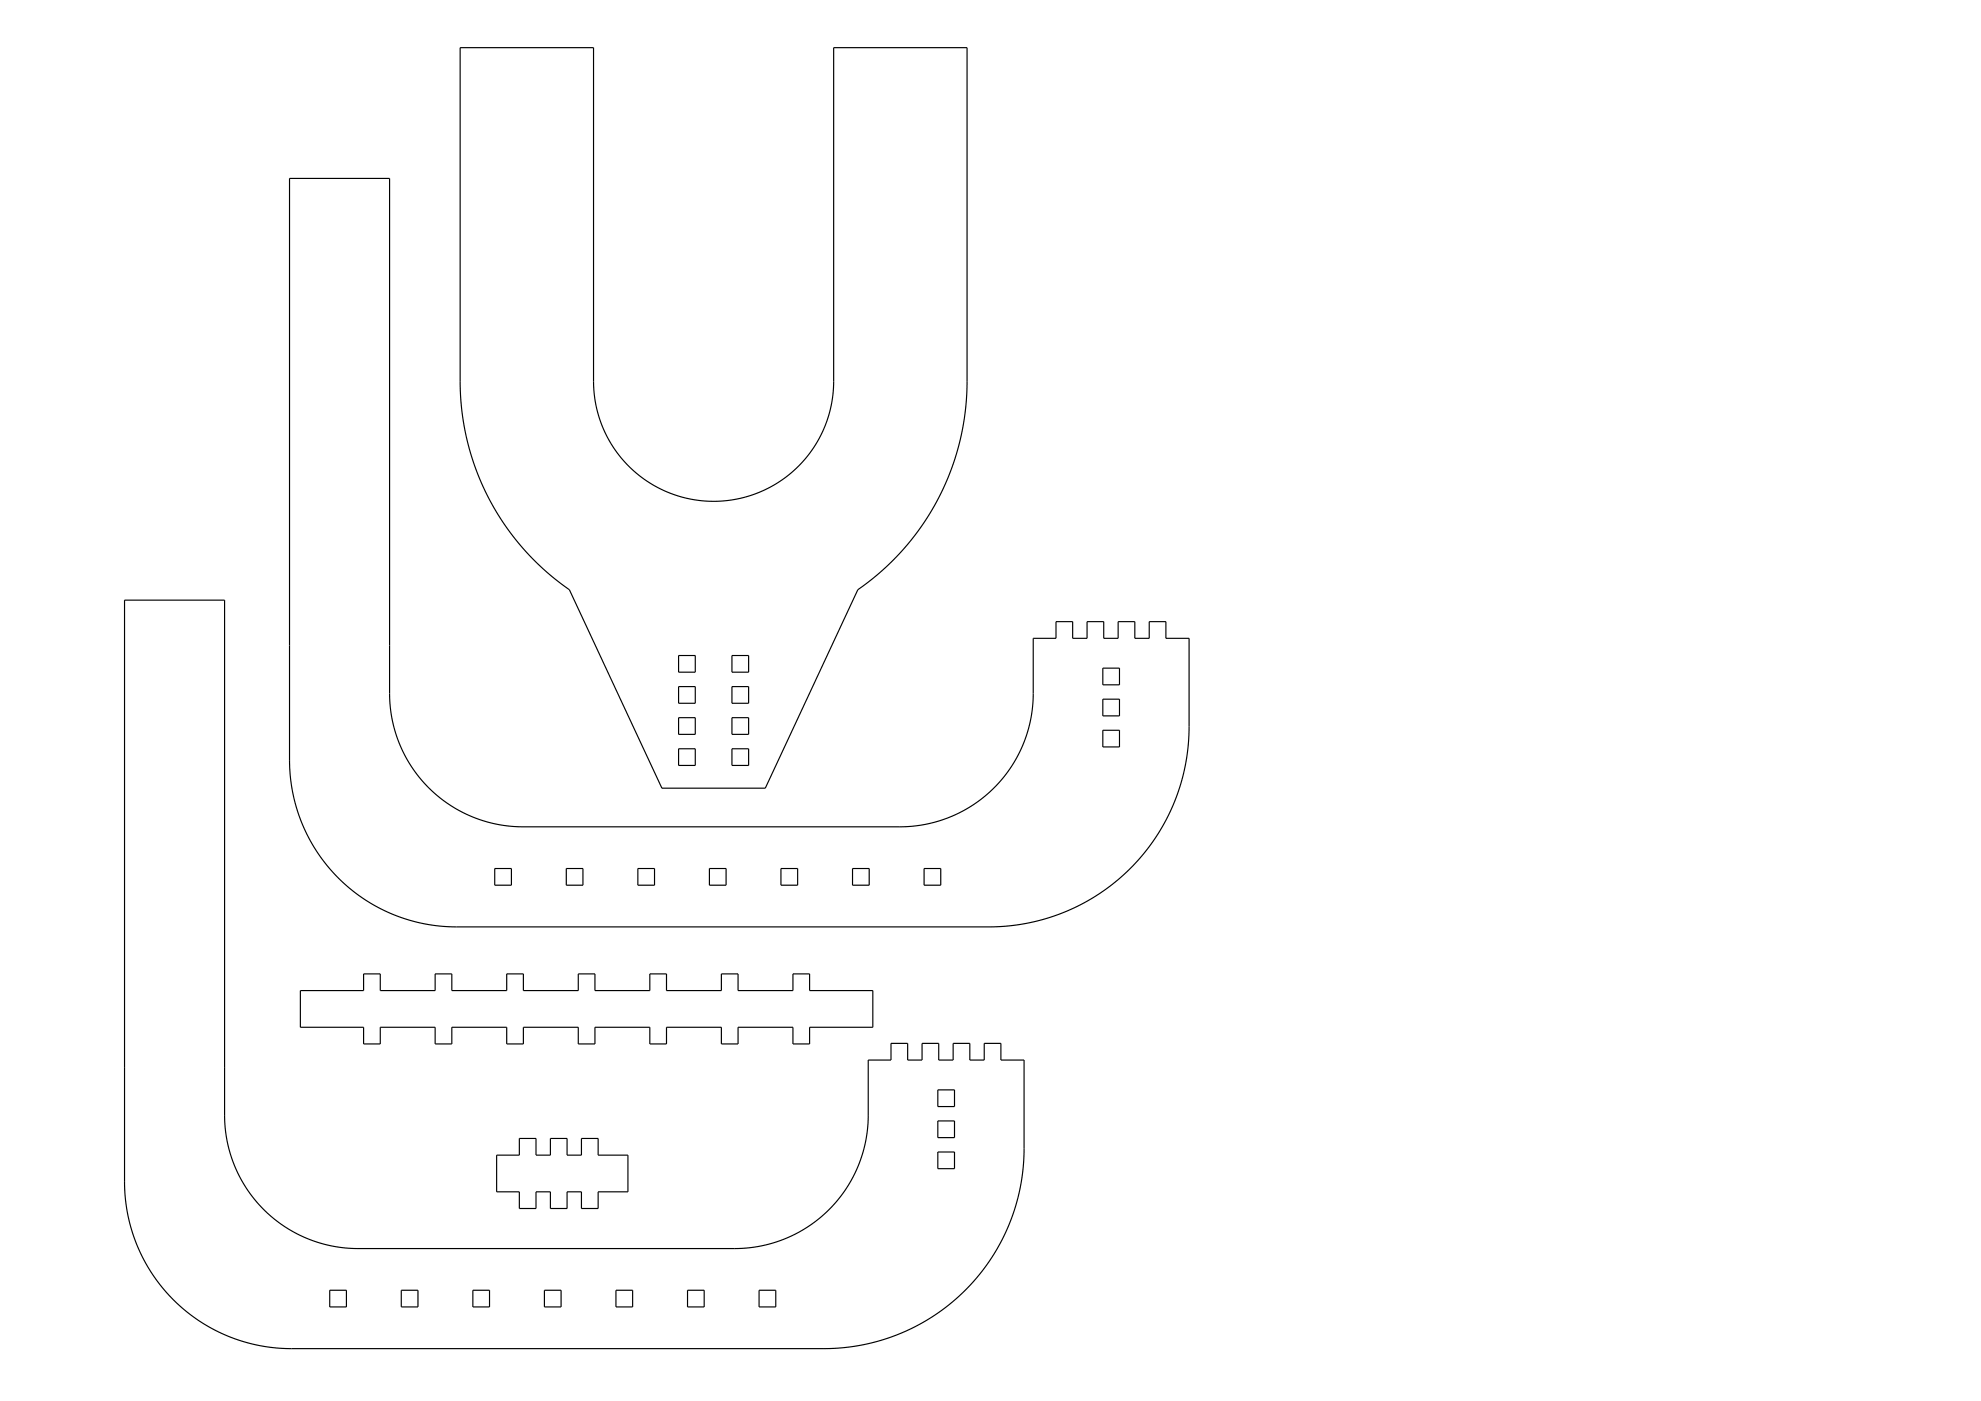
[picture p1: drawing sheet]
<svg xmlns="http://www.w3.org/2000/svg" width="594mm" height="420mm" viewBox="0 0 594 420" stroke-linecap="round" stroke-linejoin="round" font-family="sans-serif">
<g fill="none" stroke="#000" stroke-width=".35">
<path d="M138 14.3h40v100.2l.3 4.8 .9 4.4 2.1 5.6 2.6 4.8 3.7 4.7 4.3 3.9 4.8 3.2 5.2 2.3 5.8 1.5 6 .6 5.7-.4 5.8-1.4 5.8-2.5 4.8-3.1 4.6-4.2 3.6-4.5 2.8-5 1.9-5.4 .9-4.7 .4-4.5v-100.3h40l-.1 102.1-.7 9-2 9.3-2.1 6.4-2.4 5.7-3.1 5.8-3.5 5.4-3.9 5.2-4.8 5.1-4.8 4.4-5.4 4.1-27.7 59.5h-31l-27.8-59.5-4.5-3.4-4.1-3.6-3.9-3.9-3.4-4-3.6-4.8-3.1-4.8-2.4-4.7-2.1-4.5-2.2-6.2-1.6-6-1.2-6.9-.5-6.2zM86.8 53.5h30l.1 157.6 .6 4.2 1 3.9 1.3 3.8 1.8 3.8 2.2 3.7 2.4 3.1 3.1 3.3 3 2.6 4.8 3.2 5.7 2.6 5.7 1.7 6.2 .8 115.4 .1 4.5-.3 4.6-.8 4.1-1.3 3.7-1.5 3.5-1.9 3.3-2.2 3.3-2.8 2.8-2.8 2.7-3.6 2.3-3.6 1.4-2.9 1.4-3.5 1-3.6 .7-3.7 .4-4.9v-17.1h6.8v-5h5v5h4.4v-5h5v5h4.3v-5h5v5h4.3v-5h5v5h6.9v26.7l-.2 4.8-1.2 8.1-1.1 4.1-1.5 4.5-1.9 4.4-2 3.7-4.6 6.9-4.2 4.9-4.4 4.1-5.4 4.1-5.6 3.3-6.1 2.8-5.9 2-6.2 1.3-6.7 .7h-165.2l-7.7-1-7.2-2.1-7-3.2-3.2-2-3.3-2.3-3.9-3.5-3.4-3.6-2.9-3.8-2.8-4.5-2.3-4.9-1.6-4.5-1.3-5.1-.7-5.2-.2-4zM37.3 179.9h30l.2 157.4 .5 4.2 .9 3.9 1.4 4 1.7 3.6 2.2 3.7 2.5 3.4 2.8 2.9 3.2 2.8 5 3.3 5.6 2.7 5.8 1.6 5.9 .8 115.6 .1 4.5-.3 4.7-.8 3.8-1.2 3.9-1.6 3.5-1.9 3.5-2.4 3.1-2.5 3-3.1 2.4-3.1 2.3-3.6 1.7-3.4 1.3-3.5 1.1-3.8 .6-3.5 .3-4.5v-17.3h6.9v-5h5v5h4.3v-5h5v5h4.3v-5h5v5h4.3v-5h5v5h7v27l-.2 4.2-.5 4.5-.8 4.2-1.1 4.1-1.4 4-1.7 3.9-2.3 4.5-2.1 3.4-2.6 3.6-4.5 5.1-4.4 4.1-5 3.7-6 3.6-5.7 2.5-5.9 2-6.1 1.3-6.7 .7h-165.5l-7.5-1-3.6-.9-3.8-1.2-6.8-3.2-6.4-4.3-4-3.4-3.6-3.9-3-4-2.7-4.5-2-4.3-1.8-4.9-1.2-5.1-.7-4.7-.2-4zM203.5 196.5h5v5h-5zM219.5 196.5h5v5h-5zM203.5 215.2h5v5h-5zM203.5 205.8h5v5h-5zM219.5 205.8h5v5h-5zM219.5 215.2h5v5h-5zM330.7 200.3h5v5h-5zM330.7 209.6h5v5h-5zM330.7 218.9h5v5h-5z"/>
<path d="M203.5 224.5h5v5h-5zM219.5 224.5h5v5h-5zM148.3 260.4h5v5h-5zM169.8 260.4h5v5h-5zM191.3 260.4h5v5h-5zM212.7 260.4h5v5h-5zM234.2 260.4h5v5h-5zM255.6 260.4h5v5h-5zM277.1 260.4h5v5h-5zM90.1 297h18.9v-5h5v5h16.5v-5h5v5h16.4v-5h5v5h16.5v-5h5v5h16.4v-5h5v5h16.5v-5h5v5h16.5v-5h5v5h18.9v11h-18.9v5h-5v-5h-16.5v5h-5v-5h-16.5v5h-5v-5h-16.4v5h-5v-5h-16.5v5h-5v-5h-16.4v5h-5v-5h-16.5v5h-5v-5h-18.9zM281.2 326.7h5v5h-5zM281.2 336h5v5h-5z"/>
<path d="M148.9 346.3h6.8v-5h5v5h4.3v-5h5v5h4.3v-5h5v5h9v11h-9v5h-5v-5h-4.3v5h-5v-5h-4.3v5h-5v-5h-6.8zM281.2 345.4h5v5h-5zM98.9 386.8h5v5h-5zM120.3 386.8h5v5h-5zM141.8 386.8h5v5h-5zM163.2 386.8h5v5h-5zM184.7 386.8h5v5h-5zM206.2 386.8h5v5h-5zM227.6 386.8h5v5h-5z"/>
</g>
</svg>
